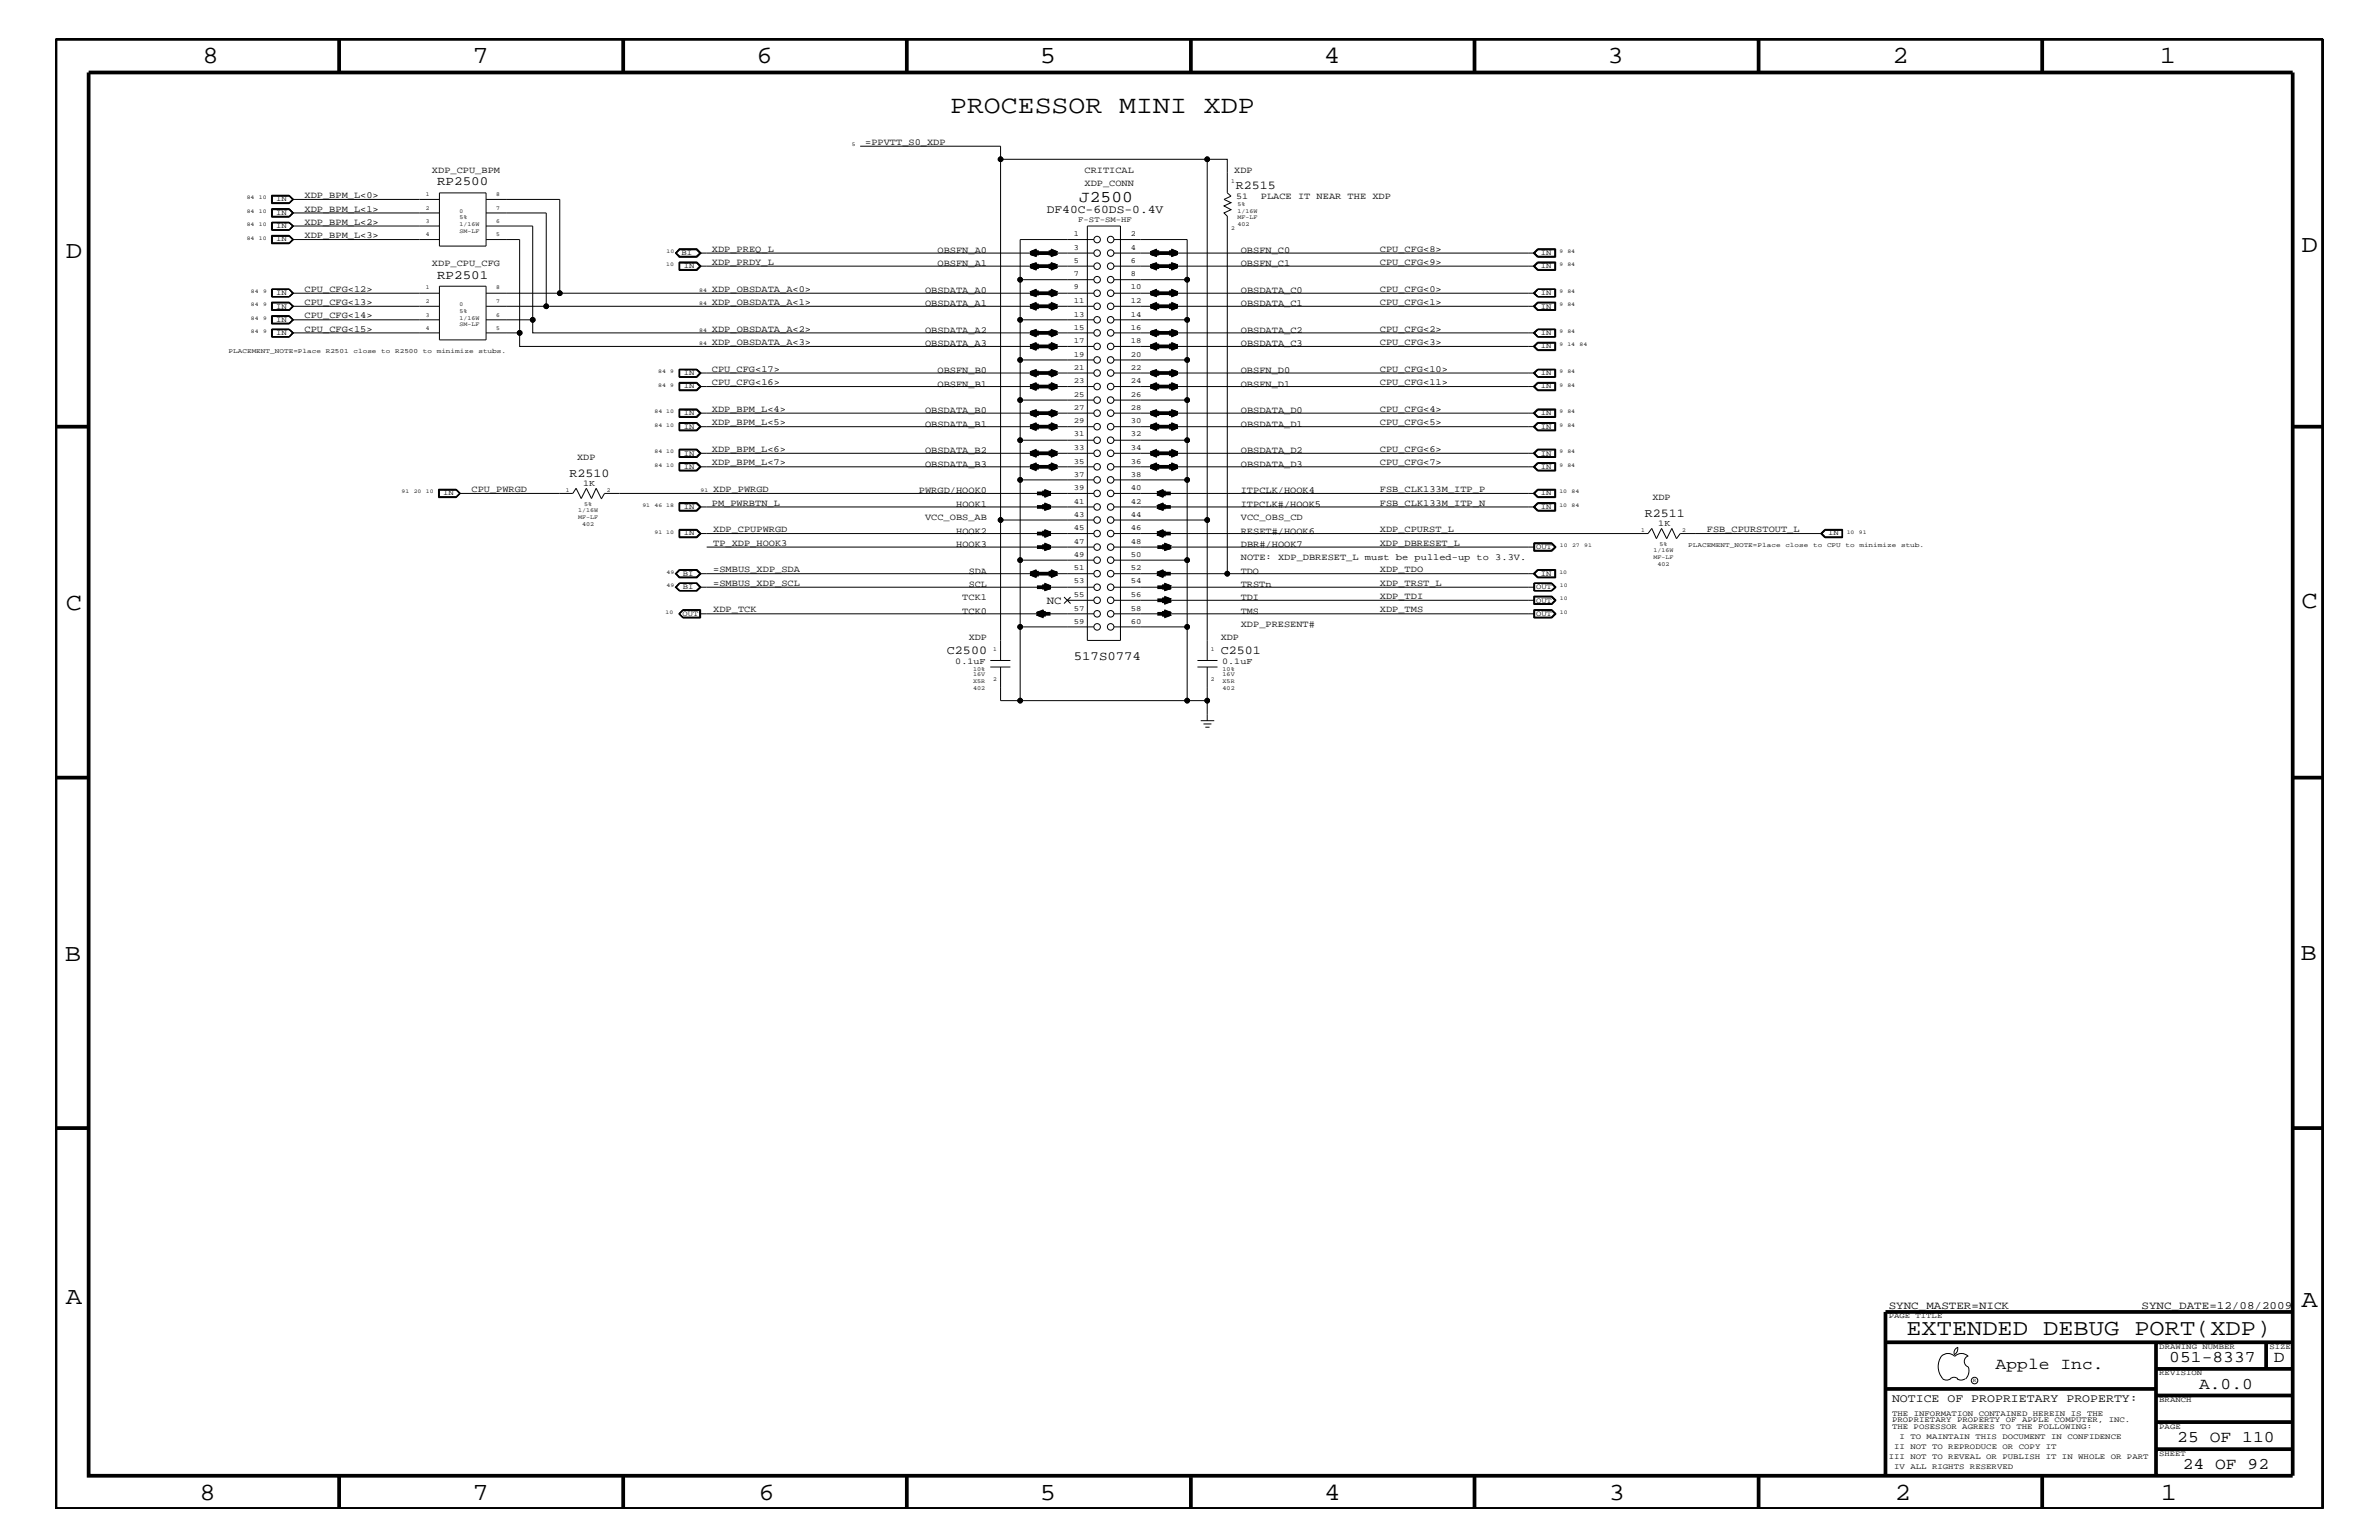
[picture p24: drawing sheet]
<svg xmlns="http://www.w3.org/2000/svg" width="432mm" height="279mm" viewBox="0 0 432 279" stroke-linecap="round" stroke-linejoin="round" font-family="sans-serif">
<defs><g id="words">
<text font-size="4.6" x="172.4" y="20.4">PROCESSOR MINI XDP</text>
<g font-size="4.5">
<text x="36.7" y="11.5">8</text>
<text x="85.8" y="11.5">7</text>
<text x="137.3" y="11.5">6</text>
<text x="188.7" y="11.5">5</text>
<text x="240.3" y="11.5">4</text>
<text x="291.8" y="11.5">3</text>
<text x="343.5" y="11.5">2</text>
<text x="392" y="11.5">1</text>
<text x="11.9" y="46.8">D</text>
<text x="417.7" y="45.7">D</text>
<text x="11.9" y="110.6">C</text>
<text x="417.7" y="110.3">C</text>
<text x="11.8" y="174.3">B</text>
<text x="417.6" y="174.2">B</text>
<text x="11.9" y="236.7">A</text>
<text x="417.7" y="237.1">A</text>
<text x="36.2" y="272.1">8</text>
<text x="85.8" y="272.1">7</text>
<text x="137.7" y="272.1">6</text>
<text x="188.7" y="272.1">5</text>
<text x="240.4" y="272.1">4</text>
<text x="292" y="272.1">3</text>
<text x="343.9" y="272.1">2</text>
<text x="392.2" y="272.1">1</text>
</g>
<text font-size="4.1" x="346" y="242.3">EXTENDED DEBUG PORT(XDP)</text>
<g font-size="3">
<text x="195.9" y="36.7">J2500</text>
<text x="362.2" y="248.4">Apple Inc.</text>
<text x="393.7" y="247.1">051-8337</text>
<text x="399.2" y="252">A.0.0</text>
<text x="412.7" y="247.1">D</text>
<text x="395.2" y="261.6">25 OF 110</text>
<text x="396.2" y="266.6">24 OF 92</text>
</g>
<g font-size="2.3">
<text x="79.3" y="33.6">RP2500</text>
<text x="79.3" y="50.7">RP2501</text>
<text x="194.9" y="119.8">517S0774</text>
</g>
<g font-size="2.2">
<text x="224.3" y="34.2">R2515</text>
<text x="103.4" y="86.5">R2510</text>
<text x="298.5" y="93.8">R2511</text>
<text x="171.9" y="118.6">C2500</text>
<text x="221.6" y="118.6">C2501</text>
</g>
<g font-size="2.1">
<text x="190" y="38.6">DF40C-60DS-0.4V</text>
<text x="343.4" y="254.4">NOTICE OF PROPRIETARY PROPERTY:</text>
</g>
<g font-size="2">
<text x="190" y="109.5">NC</text>
<text x="342.8" y="237.4">SYNC_MASTER=NICK</text>
<text x="388.7" y="237.4">SYNC_DATE=12/08/2009</text>
</g>
<g font-size="1.7">
<text x="157.1" y="26.3">=PPVTT_S0_XDP</text>
<text x="55.3" y="35.9">XDP_BPM_L&lt;0&gt;</text>
<text x="78.4" y="31.4">XDP_CPU_BPM</text>
<text x="196.9" y="31.4">CRITICAL</text>
<text x="196.9" y="33.7">XDP_CONN</text>
<text x="224" y="31.4">XDP</text>
<text x="55.3" y="38.4">XDP_BPM_L&lt;1&gt;</text>
<text x="55.3" y="40.8">XDP_BPM_L&lt;2&gt;</text>
<text x="228.9" y="36.2">PLACE IT NEAR THE XDP</text>
<text x="55.3" y="43.2">XDP_BPM_L&lt;3&gt;</text>
<text x="129.2" y="45.7">XDP_PREQ_L</text>
<text x="170.2" y="45.9">OBSFN_A0</text>
<text x="225.2" y="45.9">OBSFN_C0</text>
<text x="250.4" y="45.7">CPU_CFG&lt;8&gt;</text>
<text x="55.3" y="52.9">CPU_CFG&lt;12&gt;</text>
<text x="78.4" y="48.3">XDP_CPU_CFG</text>
<text x="129.2" y="52.9">XDP_OBSDATA_A&lt;0&gt;</text>
<text x="129.2" y="48">XDP_PRDY_L</text>
<text x="167.9" y="53.2">OBSDATA_A0</text>
<text x="170.2" y="48.3">OBSFN_A1</text>
<text x="225.2" y="48.3">OBSFN_C1</text>
<text x="225.2" y="53.2">OBSDATA_C0</text>
<text x="250.4" y="48">CPU_CFG&lt;9&gt;</text>
<text x="250.4" y="52.9">CPU_CFG&lt;0&gt;</text>
<text x="55.3" y="55.3">CPU_CFG&lt;13&gt;</text>
<text x="55.3" y="57.8">CPU_CFG&lt;14&gt;</text>
<text x="129.2" y="55.3">XDP_OBSDATA_A&lt;1&gt;</text>
<text x="167.9" y="55.6">OBSDATA_A1</text>
<text x="225.2" y="55.6">OBSDATA_C1</text>
<text x="250.4" y="55.3">CPU_CFG&lt;1&gt;</text>
<text x="55.3" y="60.2">CPU_CFG&lt;15&gt;</text>
<text x="129.2" y="60.2">XDP_OBSDATA_A&lt;2&gt;</text>
<text x="129.2" y="62.6">XDP_OBSDATA_A&lt;3&gt;</text>
<text x="167.9" y="60.4">OBSDATA_A2</text>
<text x="167.9" y="62.9">OBSDATA_A3</text>
<text x="225.2" y="60.4">OBSDATA_C2</text>
<text x="225.2" y="62.9">OBSDATA_C3</text>
<text x="250.4" y="62.6">CPU_CFG&lt;3&gt;</text>
<text x="250.4" y="60.2">CPU_CFG&lt;2&gt;</text>
<text x="129.2" y="67.5">CPU_CFG&lt;17&gt;</text>
<text x="129.2" y="69.9">CPU_CFG&lt;16&gt;</text>
<text x="170.2" y="70.1">OBSFN_B1</text>
<text x="170.2" y="67.7">OBSFN_B0</text>
<text x="225.2" y="67.7">OBSFN_D0</text>
<text x="225.2" y="70.1">OBSFN_D1</text>
<text x="250.4" y="67.5">CPU_CFG&lt;10&gt;</text>
<text x="250.4" y="69.9">CPU_CFG&lt;11&gt;</text>
<text x="129.2" y="74.7">XDP_BPM_L&lt;4&gt;</text>
<text x="129.2" y="77.2">XDP_BPM_L&lt;5&gt;</text>
<text x="167.9" y="77.4">OBSDATA_B1</text>
<text x="167.9" y="75">OBSDATA_B0</text>
<text x="225.2" y="75">OBSDATA_D0</text>
<text x="225.2" y="77.4">OBSDATA_D1</text>
<text x="250.4" y="74.7">CPU_CFG&lt;4&gt;</text>
<text x="250.4" y="77.2">CPU_CFG&lt;5&gt;</text>
<text x="104.8" y="83.5">XDP</text>
<text x="129.2" y="82">XDP_BPM_L&lt;6&gt;</text>
<text x="167.9" y="82.2">OBSDATA_B2</text>
<text x="225.2" y="82.2">OBSDATA_D2</text>
<text x="250.4" y="82">CPU_CFG&lt;6&gt;</text>
<text x="85.6" y="89.3">CPU_PWRGD</text>
<text x="129.2" y="84.4">XDP_BPM_L&lt;7&gt;</text>
<text x="129.5" y="89.3">XDP_PWRGD</text>
<text x="166.8" y="89.5">PWRGD/HOOK0</text>
<text x="167.9" y="84.7">OBSDATA_B3</text>
<text x="225.2" y="89.5">ITPCLK/HOOK4</text>
<text x="225.2" y="84.7">OBSDATA_D3</text>
<text x="250.4" y="84.4">CPU_CFG&lt;7&gt;</text>
<text x="250.4" y="89.3">FSB_CLK133M_ITP_P</text>
<text x="129.2" y="91.7">PM_PWRBTN_L</text>
<text x="167.9" y="94.3">VCC_OBS_AB</text>
<text x="173.6" y="92">HOOK1</text>
<text x="225.2" y="92">ITPCLK#/HOOK5</text>
<text x="225.2" y="94.3">VCC_OBS_CD</text>
<text x="250.4" y="91.7">FSB_CLK133M_ITP_N</text>
<text x="299.9" y="90.7">XDP</text>
<text x="129.5" y="99">TP_XDP_HOOK3</text>
<text x="129.5" y="96.5">XDP_CPUPWRGD</text>
<text x="173.6" y="96.8">HOOK2</text>
<text x="173.6" y="99.3">HOOK3</text>
<text x="225.2" y="96.8">RESET#/HOOK6</text>
<text x="225.2" y="101.6">NOTE: XDP_DBRESET_L must be pulled-up to 3.3V.</text>
<text x="225.2" y="99.3">DBR#/HOOK7</text>
<text x="250.4" y="96.5">XDP_CPURST_L</text>
<text x="250.4" y="99">XDP_DBRESET_L</text>
<text x="309.8" y="96.5">FSB_CPURSTOUT_L</text>
<text x="129.5" y="106.3">=SMBUS_XDP_SCL</text>
<text x="129.5" y="103.8">=SMBUS_XDP_SDA</text>
<text x="175.9" y="106.5">SCL</text>
<text x="175.9" y="104.1">SDA</text>
<text x="225.2" y="104.1">TDO</text>
<text x="225.2" y="106.5">TRSTn</text>
<text x="250.4" y="106.3">XDP_TRST_L</text>
<text x="250.4" y="103.8">XDP_TDO</text>
<text x="129.5" y="111.1">XDP_TCK</text>
<text x="174.7" y="108.9">TCK1</text>
<text x="174.7" y="111.4">TCK0</text>
<text x="225.2" y="111.4">TMS</text>
<text x="225.2" y="108.9">TDI</text>
<text x="225.2" y="113.7">XDP_PRESENT#</text>
<text x="250.4" y="111.1">XDP_TMS</text>
<text x="250.4" y="108.7">XDP_TDI</text>
<text x="175.9" y="116.2">XDP</text>
<text x="221.6" y="116.2">XDP</text>
</g>
<g font-size="1.6">
<text x="224.4" y="36.1">51</text>
<text x="105.8" y="88.2">1K</text>
<text x="301" y="95.4">1K</text>
<text x="173.4" y="120.4">0.1uF</text>
<text x="221.8" y="120.4">0.1uF</text>
</g>
<g font-size="1.4">
<text x="50.1" y="36.5">IN</text>
<text x="50.1" y="39">IN</text>
<text x="50.1" y="41.4">IN</text>
<text x="195.7" y="40.3">F-ST-SM-HF</text>
<text x="50.1" y="43.8">IN</text>
<text x="123.7" y="46.3">BI</text>
<text x="194.9" y="47.7">5</text>
<text x="194.9" y="45.3">3</text>
<text x="194.9" y="42.9">1</text>
<text x="205.2" y="47.7">6</text>
<text x="205.2" y="45.3">4</text>
<text x="205.2" y="42.9">2</text>
<text x="279.7" y="46.3">IN</text>
<text x="50.1" y="53.5">IN</text>
<text x="124.1" y="48.7">IN</text>
<text x="194.9" y="52.5">9</text>
<text x="194.9" y="50.2">7</text>
<text x="205.2" y="52.5">10</text>
<text x="205.2" y="50.2">8</text>
<text x="279.7" y="48.7">IN</text>
<text x="279.7" y="53.5">IN</text>
<text x="50.1" y="56">IN</text>
<text x="50.1" y="58.4">IN</text>
<text x="194.9" y="59.8">15</text>
<text x="194.9" y="57.4">13</text>
<text x="194.9" y="55">11</text>
<text x="205.2" y="59.8">16</text>
<text x="205.2" y="57.4">14</text>
<text x="205.2" y="55">12</text>
<text x="279.7" y="56">IN</text>
<text x="50.1" y="60.8">IN</text>
<text x="194.9" y="62.3">17</text>
<text x="194.9" y="64.7">19</text>
<text x="205.2" y="64.7">20</text>
<text x="205.2" y="62.3">18</text>
<text x="279.7" y="60.8">IN</text>
<text x="279.7" y="63.2">IN</text>
<text x="124.1" y="70.5">IN</text>
<text x="124.1" y="68.1">IN</text>
<text x="194.9" y="72">25</text>
<text x="194.9" y="69.5">23</text>
<text x="194.9" y="67.1">21</text>
<text x="205.2" y="72">26</text>
<text x="205.2" y="69.5">24</text>
<text x="205.2" y="67.1">22</text>
<text x="279.7" y="68.1">IN</text>
<text x="279.7" y="70.5">IN</text>
<text x="124.1" y="77.8">IN</text>
<text x="124.1" y="75.4">IN</text>
<text x="194.9" y="74.4">27</text>
<text x="194.9" y="76.8">29</text>
<text x="205.2" y="76.8">30</text>
<text x="205.2" y="74.4">28</text>
<text x="279.7" y="75.4">IN</text>
<text x="279.7" y="77.8">IN</text>
<text x="124.1" y="82.7">IN</text>
<text x="194.9" y="81.6">33</text>
<text x="194.9" y="79.2">31</text>
<text x="205.2" y="81.6">34</text>
<text x="205.2" y="79.2">32</text>
<text x="279.7" y="82.7">IN</text>
<text x="80.4" y="89.9">IN</text>
<text x="124.1" y="85">IN</text>
<text x="194.9" y="86.5">37</text>
<text x="194.9" y="84.1">35</text>
<text x="194.9" y="88.9">39</text>
<text x="205.2" y="88.9">40</text>
<text x="205.2" y="86.5">38</text>
<text x="205.2" y="84.1">36</text>
<text x="279.7" y="85">IN</text>
<text x="279.7" y="89.9">IN</text>
<text x="124.1" y="92.3">IN</text>
<text x="194.9" y="93.8">43</text>
<text x="194.9" y="91.4">41</text>
<text x="205.2" y="93.8">44</text>
<text x="205.2" y="91.4">42</text>
<text x="279.7" y="92.3">IN</text>
<text x="124.1" y="97.1">IN</text>
<text x="194.9" y="98.7">47</text>
<text x="194.9" y="96.2">45</text>
<text x="194.9" y="101">49</text>
<text x="205.2" y="101">50</text>
<text x="205.2" y="98.7">48</text>
<text x="205.2" y="96.2">46</text>
<text x="278.8" y="99.6">OUT</text>
<text x="331.8" y="97.1">IN</text>
<text x="124" y="104.4">BI</text>
<text x="124" y="106.9">BI</text>
<text x="194.9" y="105.9">53</text>
<text x="194.9" y="103.5">51</text>
<text x="205.2" y="105.9">54</text>
<text x="205.2" y="103.5">52</text>
<text x="278.8" y="106.9">OUT</text>
<text x="279.7" y="104.4">IN</text>
<text x="123.9" y="111.7">OUT</text>
<text x="194.9" y="110.8">57</text>
<text x="194.9" y="108.3">55</text>
<text x="194.9" y="113.1">59</text>
<text x="205.2" y="113.1">60</text>
<text x="205.2" y="110.8">58</text>
<text x="205.2" y="108.3">56</text>
<text x="278.8" y="109.3">OUT</text>
<text x="278.8" y="111.7">OUT</text>
<text x="342.8" y="239.2">PAGE TITLE</text>
<text x="391.9" y="244.7">DRAWING NUMBER</text>
<text x="411.9" y="244.7">SIZE</text>
<text x="391.9" y="249.5">REVISION</text>
<text x="343.4" y="256.8">THE INFORMATION CONTAINED HEREIN IS THE</text>
<text x="391.9" y="254.4">BRANCH</text>
<text x="343.4" y="259.3">THE POSESSOR AGREES TO THE FOLLOWING:</text>
<text x="343.4" y="258">PROPRIETARY PROPERTY OF APPLE COMPUTER, INC.</text>
<text x="343.8" y="262.9">II NOT TO REPRODUCE OR COPY IT</text>
<text x="344.8" y="261.1">I TO MAINTAIN THIS DOCUMENT IN CONFIDENCE</text>
<text x="391.9" y="259.3">PAGE</text>
<text x="342.8" y="264.7">III NOT TO REVEAL OR PUBLISH IT IN WHOLE OR PART</text>
<text x="343.8" y="266.6">IV ALL RIGHTS RESERVED</text>
<text x="391.9" y="264.1">SHEET</text>
</g>
<g font-size="1.2">
<text x="41.5" y="64">PLACEMENT_NOTE=Place</text>
<text x="59.1" y="64">R2501</text>
<text x="64.2" y="64">close</text>
<text x="69.2" y="64">to</text>
<text x="71.7" y="64">R2500</text>
<text x="76.8" y="64">to</text>
<text x="79.3" y="64">minimize</text>
<text x="86.8" y="64">stubs.</text>
<text x="306.4" y="99.3">PLACEMENT_NOTE=Place</text>
<text x="324" y="99.3">close</text>
<text x="329.1" y="99.3">to</text>
<text x="331.6" y="99.3">CPU</text>
<text x="335" y="99.3">to</text>
<text x="337.5" y="99.3">minimize</text>
<text x="345.1" y="99.3">stub.</text>
</g>
<g font-size="1.1">
<text x="77.3" y="35.6">1</text>
<text x="90.1" y="35.6">8</text>
<text x="223.4" y="33.1">1</text>
<text x="77.3" y="40.4">3</text>
<text x="77.3" y="38">2</text>
<text x="83.4" y="41">1/16W</text>
<text x="83.4" y="38.6">0</text>
<text x="83.4" y="39.8">5%</text>
<text x="90.1" y="40.4">6</text>
<text x="90.1" y="38">7</text>
<text x="223.4" y="41.7">2</text>
<text x="224.6" y="37.4">5%</text>
<text x="224.6" y="41">402</text>
<text x="224.6" y="38.6">1/16W</text>
<text x="224.6" y="39.8">MF-LF</text>
<text x="77.3" y="42.9">4</text>
<text x="83.4" y="42.3">SM-LF</text>
<text x="90.1" y="42.9">5</text>
<text x="77.3" y="52.5">1</text>
<text x="90.1" y="52.5">8</text>
<text x="77.3" y="59.8">4</text>
<text x="77.3" y="57.4">3</text>
<text x="77.3" y="55">2</text>
<text x="83.4" y="58">1/16W</text>
<text x="83.4" y="59.2">SM-LF</text>
<text x="83.4" y="55.6">0</text>
<text x="83.4" y="56.8">5%</text>
<text x="90.1" y="59.8">5</text>
<text x="90.1" y="57.4">6</text>
<text x="90.1" y="55">7</text>
<text x="102.7" y="89.2">1</text>
<text x="110.2" y="89.2">2</text>
<text x="104.9" y="92.9">1/16W</text>
<text x="104.9" y="94.2">MF-LF</text>
<text x="105.7" y="95.4">402</text>
<text x="106" y="91.7">5%</text>
<text x="297.9" y="96.5">1</text>
<text x="300.1" y="100.2">1/16W</text>
<text x="300.1" y="101.4">MF-LF</text>
<text x="301.2" y="99">5%</text>
<text x="305.3" y="96.5">2</text>
<text x="300.8" y="102.6">402</text>
<text x="180.3" y="118.1">1</text>
<text x="219.8" y="118.1">1</text>
<text x="176.6" y="125.2">402</text>
<text x="176.6" y="122.7">16V</text>
<text x="176.6" y="124">X5R</text>
<text x="176.6" y="121.7">10%</text>
<text x="180.3" y="123.5">2</text>
<text x="219.8" y="123.5">2</text>
<text x="221.9" y="121.7">10%</text>
<text x="221.9" y="122.7">16V</text>
<text x="221.9" y="125.2">402</text>
<text x="221.9" y="124">X5R</text>
</g>
<g font-size="1">
<text x="154.6" y="26.5">5</text>
<text x="44.8" y="36.2">84</text>
<text x="44.8" y="38.6">84</text>
<text x="44.8" y="41">84</text>
<text x="47" y="36.2">10</text>
<text x="47" y="38.6">10</text>
<text x="47" y="41">10</text>
<text x="44.8" y="43.5">84</text>
<text x="47" y="43.5">10</text>
<text x="121" y="45.9">10</text>
<text x="283" y="45.9">9</text>
<text x="284.5" y="45.9">84</text>
<text x="45.6" y="53.2">84</text>
<text x="47.8" y="53.2">9</text>
<text x="120.9" y="48.3">10</text>
<text x="126.9" y="52.9">84</text>
<text x="283" y="48.3">9</text>
<text x="283" y="53.2">9</text>
<text x="284.5" y="48.3">84</text>
<text x="284.5" y="53.2">84</text>
<text x="45.6" y="55.6">84</text>
<text x="45.6" y="58">84</text>
<text x="47.8" y="55.6">9</text>
<text x="47.8" y="58">9</text>
<text x="126.9" y="55.3">84</text>
<text x="283" y="55.6">9</text>
<text x="284.5" y="55.6">84</text>
<text x="45.6" y="60.4">84</text>
<text x="47.8" y="60.4">9</text>
<text x="126.9" y="60.2">84</text>
<text x="126.9" y="62.6">84</text>
<text x="283" y="60.4">9</text>
<text x="283" y="62.9">9</text>
<text x="284.5" y="60.4">84</text>
<text x="284.5" y="62.9">14</text>
<text x="286.7" y="62.9">84</text>
<text x="119.5" y="70.1">84</text>
<text x="119.5" y="67.7">84</text>
<text x="121.7" y="70.1">9</text>
<text x="121.7" y="67.7">9</text>
<text x="283" y="67.7">9</text>
<text x="283" y="70.1">9</text>
<text x="284.5" y="67.7">84</text>
<text x="284.5" y="70.1">84</text>
<text x="118.8" y="77.4">84 10</text>
<text x="118.8" y="75">84 10</text>
<text x="283" y="75">9</text>
<text x="283" y="77.4">9</text>
<text x="284.5" y="75">84</text>
<text x="284.5" y="77.4">84</text>
<text x="118.8" y="82.2">84 10</text>
<text x="283" y="82.2">9</text>
<text x="284.5" y="82.2">84</text>
<text x="72.9" y="89.5">91</text>
<text x="75.1" y="89.5">20</text>
<text x="77.3" y="89.5">10</text>
<text x="118.8" y="84.7">84 10</text>
<text x="127.2" y="89.3">91</text>
<text x="283" y="84.7">9</text>
<text x="283" y="89.5">10</text>
<text x="284.5" y="84.7">84</text>
<text x="285.2" y="89.5">84</text>
<text x="116.6" y="92">91</text>
<text x="118.8" y="92">46 18</text>
<text x="283" y="92">10</text>
<text x="285.2" y="92">84</text>
<text x="118.8" y="96.8">91 10</text>
<text x="283.1" y="99.3">10</text>
<text x="285.3" y="99.3">27</text>
<text x="287.5" y="99.3">91</text>
<text x="335.2" y="96.8">10</text>
<text x="337.4" y="96.8">91</text>
<text x="121" y="104.1">49</text>
<text x="121" y="106.5">49</text>
<text x="283" y="104.1">10</text>
<text x="283.1" y="106.5">10</text>
<text x="120.8" y="111.4">10</text>
<text x="283.1" y="108.9">10</text>
<text x="283.1" y="111.4">10</text>
<text x="358.1" y="250.7">R</text>
</g>
</g></defs>
<g fill="none" stroke="#000" stroke-width=".18">
<path d="M49.3 35.4h3.2l.8 .8-.8 .7h-3.2zM49.3 37.9h3.2l.8 .7-.8 .8h-3.2zM49.4 37.9v1.4h3.1M49.4 38h3.1l.7 .6-.7 .7M49.4 35.6h3.1l.6 .6-.6 .6h-3.1zM49.4 38h3.1l.6 .6-.6 .6h-3.1zM52.5 35.5l.7 .7-.7 .7M52.5 35.5h-3.1v1.4h3.1M52.5 35.5l.8 .7M53.1 36.2h26.7M53.1 38.6h26.7M53.3 36.2l-.8 .7"/>
<path d="M53.3 38.6l-.8 .7M79.8 35h8.4v9.6h-8.4zM88.2 36.2h13.4v17h96.9M88.2 38.6h10.9v17M156.1 26.5h25.5v2.4M181.6 28.9v65.4h16.9M181.6 28.9h37.5M49.3 52.4h3.2l.8 .8-.8 .7h-3.2zM49.3 54.8h3.2l.8 .8-.8 .7h-3.2zM49.3 59.7h3.2l.8 .7-.8 .8h-3.2zM49.3 40.3h3.2l.8 .7-.8 .8h-3.2zM49.3 42.7h3.2l.8 .8-.8 .7h-3.2z"/>
<path d="M49.3 57.3h3.2l.8 .7-.8 .8h-3.2zM49.4 53.8h3.1M49.4 52.5h3.1M49.4 59.8h3.1M49.4 40.3v1.5M49.4 52.4v1.5M49.4 59.7v1.5M49.4 41.7h3.1M49.4 40.4h3.1M49.4 55h3.1l.6 .6-.6 .6h-3.1zM49.4 40.4v1.3M49.4 42.9h3.1l.6 .6-.6 .6h-3.1z"/>
<path d="M49.4 52.5v1.3M49.4 57.4h3.1l.6 .6-.6 .6h-3.1zM49.4 59.8v1.3M52.5 54.9h-3.1v1.4M52.5 54.9l.7 .7-.7 .6h-3.1M52.5 42.8h-3.1v1.3h3.1M52.5 57.3h-3.1v1.4h3.1M52.5 42.8l.7 .7-.7 .6M52.5 42.8l.8 .7M52.5 40.4l.7 .6-.7 .7M52.5 40.4l.6 .6M52.5 52.5l.7 .7-.7 .6"/>
<path d="M52.5 52.5l.6 .7M52.5 54.9l.8 .7M52.5 59.8l.7 .6-.7 .7M52.5 59.8l.6 .6M52.5 57.3l.7 .7-.7 .7M52.5 57.3l.8 .7M53.1 53.2h26.7M53.1 55.6h26.7M53.1 43.5h26.7M53.1 41h26.7M53.1 58h26.7M53.1 41l-.6 .7"/>
<path d="M53.1 53.2l-.6 .6M53.3 43.5l-.8 .6M53.3 58l-.8 .7M79.8 51.9h8.4v9.8h-8.4zM88.2 43.5h6.1v16.9h-6.1M88.2 41h8.5v19.4h101.8M88.2 53.2h13.4M88.2 55.6h110.3M88.2 58h8.5M123.3 47.5h3.2l.8 .8-.8 .8h-3.2zM123.3 47.6h3.2l.7 .7-.7 .8M123.4 45.3h3l.6 .6-.6 .6h-3l-.6-.6z"/>
<path d="M123.4 45.2h3l.7 .7-.7 .6h-3l-.7-.6zM123.4 47.7h3l.7 .6-.7 .7h-3zM126.4 47.7l.6 .6M126.5 45.2h-3.1l-.8 .7M126.5 45.2l.7 .7-.7 .7h-3.1l-.8-.7M126.5 45.2h-3.2l-.7 .7M126.5 45.2l.8 .7-.8 .8h-3.2l-.7-.8M127 45.9h71.5M127 48.3l-.6 .6h-3M127 48.3h71.5M185.2 58v7.3h13.3M185.2 50.7h13.3"/>
<path d="M197.4 41h6v75.2h-6zM198.5 43.5h-13.3v14.5h13.3M202.2 45.9h76.4M202.2 48.3h76.4M202.2 53.2h76.4M202.2 55.6h76.4M202.2 43.5h13.3v21.8M202.2 58h13.3M202.2 50.7h13.3M278.3 45.9l.8-.7h3.3v1.5h-3.3zM278.3 48.3l.8-.8h3.3v1.6h-3.3zM278.3 53.2l.8-.8h3.3v1.5h-3.3z"/>
<path d="M278.3 55.6l.8-.8h3.3v1.5h-3.3zM279.1 46.5l-.5-.6 .5-.6h3.1v1.2M279.1 47.7l-.5 .6 .5 .6h3.1v-1.2M279.1 52.5l-.5 .7 .5 .6M279.1 55h3.1v1.2h-3.1l-.5-.6zM279.1 59.8l-.5 .6 .5 .7M279.1 46.5h3.2M279.1 45.2l-.7 .7 .7 .7h3.2v-1.4M279.1 49.1l-.7-.8 .7-.7h3.2v1.5M279.1 54.9h3.2v1.4M279.1 47.7l-.6 .6 .6 .7h3.2M279.1 47.7h3.2"/>
<path d="M279.1 53.8h3.2M279.1 52.4l-.7 .8 .7 .7M279.1 52.5l-.6 .7 .6 .6M279.1 52.5h3.2M279.1 54.9l-.7 .7 .7 .7M279.1 54.9l-.6 .7 .6 .6h3.2M279.1 59.7l-.7 .7 .7 .8M279.1 59.8l-.6 .6 .6 .7M279.1 59.8h3.2M282.2 52.5v1.3M282.2 59.8v1.3M282.3 52.4v1.5"/>
<path d="M282.3 59.7v1.5M282.3 45.2h-3.2l-.6 .7 .6 .6M49.4 61.1h3.1M53.1 60.4h26.7M53.1 60.4l-.6 .7M94.3 60.4v2.5h104.2M123.3 74.2h3.2l.8 .8-.8 .7h-3.2zM123.3 74.3h3.2l.7 .7-.7 .7M123.3 76.7h3.2l.8 .7-.8 .8h-3.2zM123.3 76.7h3.2l.7 .7-.7 .7h-3.2M123.3 69.4h3.2l.8 .7-.8 .8h-3.2zM123.3 69.5h3.2l.7 .6-.7 .7h-3.2"/>
<path d="M123.4 74.4h3l.7 .6-.7 .6h-3zM123.4 76.8h3l.6 .6M123.4 69.5v1.3M123.4 76.7v1.4M123.4 69.5h3l.6 .6M126.4 67.1h-3v1.3h3M126.4 69.5l.7 .6-.7 .7M126.4 67.1l.7 .6-.7 .7M126.4 67.1l.6 .6M126.4 76.7l.7 .7-.7 .7M126.4 74.4l.6 .6M126.5 67h-3.2v1.4h3.2"/>
<path d="M126.5 67l.8 .7-.8 .7M126.5 67l.7 .7-.7 .7M127 75l-.6 .6h-3M127 75h71.5M127 77.4l-.6 .6h-3M127 77.4h71.5M127 70.1l-.6 .6h-3M127 70.1h71.5M127 67.7l-.6 .7M127 67.7h71.5M185.2 65.3v7.3h13.3M185.2 72.6v7.3h13.3"/>
<path d="M185.2 79.9v7.2h13.3M202.2 75h76.4M202.2 77.4h76.4M202.2 70.1h76.4M202.2 67.7h76.4M202.2 60.4h76.4M202.2 62.9h76.4M202.2 79.9h13.3M202.2 65.3h13.3M215.5 65.3v7.3h-13.3M215.5 72.6v41.1M278.3 60.4l.8-.7h3.3v1.5h-3.3z"/>
<path d="M278.3 62.9l.8-.8h3.3v1.5h-3.3zM278.3 67.7l.8-.7h3.3v1.4h-3.3zM278.3 70.1l.8-.7h3.3v1.5h-3.3zM278.3 75l.8-.8h3.3v1.5h-3.3zM278.3 77.4l.8-.7h3.3v1.5h-3.3zM278.6 77.4l.5-.6h3.1v1.2h-3.1zM279.1 74.4l-.5 .6 .5 .6h3.1v-1.2M279.1 62.3h3.1v1.1h-3.1l-.5-.5zM279.1 67.1l-.5 .6 .5 .7M279.1 69.5h3.1v1.2h-3.1l-.5-.6zM279.1 62.2h3.2v1.3h-3.2M279.1 69.5h3.2v1.3h-3.2"/>
<path d="M279.1 75.7l-.7-.7 .7-.7h3.2v1.4M279.1 76.7h3.2v1.4h-3.2M279.1 74.4l-.6 .6 .6 .6h3.2M279.1 74.4h3.2M279.1 76.7l-.7 .7 .7 .7M279.1 76.7l-.6 .7 .6 .7M279.1 68.4h3.2M279.1 67.1h3.2M279.1 61.1h3.2M279.1 62.2l-.7 .7 .7 .6M279.1 62.2l-.6 .7 .6 .6M279.1 67l-.7 .7 .7 .7"/>
<path d="M279.1 67.1l-.6 .6 .6 .7M279.1 69.5l-.7 .6 .7 .7M279.1 69.5l-.6 .6 .6 .7M282.2 67.1v1.3M282.3 67v1.4M79.6 88.8h3.2l.8 .7-.8 .8h-3.2zM79.7 88.8h3.1l.7 .7-.7 .7h-3.1zM79.8 88.9h3l.6 .6-.6 .6h-3zM83.4 89.5h20.6l.6-.9 .9 1.9 .9-1.9 1 1.9 .8-1.9 .9 1.9M123.3 96h3.2l.8 .8-.8 .8h-3.2zM123.3 96.1h3.2l.7 .7-.7 .7h-3.2M123.3 83.9h3.2l.8 .8-.8 .8h-3.2z"/>
<path d="M123.3 84h3.2l.7 .7-.7 .7h-3.2M123.3 81.5h3.2l.8 .7-.8 .8h-3.2zM123.3 81.6h3.2l.7 .6-.7 .8M123.3 91.2h3.2l.8 .8-.8 .7h-3.2zM123.4 96.2h3l.6 .6M123.4 84.1h3l.6 .6M123.4 81.6v1.3h3l.7-.7-.7-.6M123.4 81.6h3l.6 .6M123.4 92.7v-1.4h3l.7 .7-.7 .7M123.4 91.4h3l.6 .6M123.4 84v1.4M123.4 96.1v1.4"/>
<path d="M126.4 84l.7 .7-.7 .7M126.4 96.1l.7 .7-.7 .7M126.5 91.2l.7 .8-.7 .7h-3.2M127 96.8l-.6 .6h-3M127 96.8h71.5M127 84.7l-.6 .6h-3M127 84.7h71.5M127 82.2l-.6 .6h-3M127 82.2h71.5M127 92l-.6 .6h-3M127 92h71.5M128.3 99.3h70.2"/>
<path d="M181.6 94.3v25.5M185.2 87.1v26.6h13.3M198.5 89.5h-88.8l-.6 1M202.2 94.3h16.9v25.5M202.2 96.8h96.9l.7-.9 .9 1.8 .9-1.8 .9 1.8 .9-1.8 .9 1.8 .7-.9h25.7M202.2 84.7h76.4M202.2 82.2h76.4M202.2 89.5h76.4M202.2 92h76.4M202.2 99.3h76.4M202.2 87.1h13.3M219.1 94.3v-65.4h3.7v6.1l.6 .6-1.2 .6 1.2 .6-1.2 .6 1.2 .6-1.2 .6 .6 .6v64.9"/>
<path d="M278.3 82.2l.8-.7h3.3v1.5h-3.3zM278.3 84.7l.8-.8h3.3v1.6h-3.3zM278.3 89.5l.8-.7h3.3v1.5h-3.3zM278.3 92l.8-.8h3.3v1.5h-3.3zM278.4 98.5h3.3l.7 .8-.7 .7h-3.3zM278.5 99.9h3.1M278.5 98.5v1.4h3.1l.8-.6-.8-.8M278.5 98.6h3.1l.7 .7-.7 .6M278.6 84.7l.5-.6h3.1v1.2h-3.1zM278.6 99.9v-1.2h3l.6 .6-.6 .6M279.1 81.6h3.1v1.2h-3.1l-.5-.6zM279.1 88.9h3.1v1.2h-3.1l-.5-.6z"/>
<path d="M279.1 91.4h3.1v1.2h-3.1l-.5-.6zM279.1 81.6h3.2v1.4M279.1 84h3.2v1.4h-3.2M279.1 88.8h3.2v1.4h-3.2M279.1 84l-.7 .7 .7 .7M279.1 84l-.6 .7 .6 .7M279.1 81.6l-.7 .6 .7 .8M279.1 81.6l-.6 .6 .6 .7h3.2M279.1 88.8l-.7 .7 .7 .7M279.1 88.8l-.6 .7 .6 .7M279.1 91.2l-.7 .8 .7 .7M282.3 91.2v1.5h-3.2"/>
<path d="M282.3 91.3h-3.2l-.6 .7 .6 .7M331.2 96h3.2v1.6h-3.2l-.7-.8zM331.3 96.1l-.7 .7 .7 .7M334.3 96.2h-3l-.6 .6 .6 .6h3M334.3 96.1v1.4M334.4 96.1h-3.2l-.7 .7 .7 .7h3.2M122.6 106.5l.8-.7h3.1l.7 .7-.7 .7h-3.1zM123.2 111.4l.8-.8h3.2v1.5h-3.2zM123.3 103.3h3.2l.8 .8-.8 .7h-3.2l-.7-.7zM123.3 105.8h3.2l.8 .7-.8 .7h-3.2l-.7-.7zM123.3 111.4l.7-.7h3.1v1.3h-3.1zM123.4 103.4h3l.7 .7-.7 .7h-3"/>
<path d="M123.4 103.4h3.1l.7 .7-.7 .7h-3.1M123.4 103.4l-.8 .7 .8 .7M123.4 103.4l-.7 .7 .7 .7M123.4 105.9h3l.6 .6h71.5M123.4 105.9h3l.7 .6-.7 .6h-3M123.4 105.9l-.7 .6 .7 .6M123.4 105.9l-.6 .6 .6 .6M123.4 111.4l.6-.6h3v1.2h-3zM127 104.1l-.6 .6h-3l-.6-.6 .6-.6h3l.6 .6h71.5M127 106.5l-.6 .6h-3M127 111.4h71.5M179.7 119.8h3.7"/>
<path d="M185.2 113.7v13.4h-3.6v-6.1M185.2 101.6h13.3M193.1 108.3l1.2 1.2M193.7 108.9h4.8M194.3 108.3l-1.2 1.2M202.2 104.1h76.4M202.2 106.5h76.4M202.2 108.9h76.4M202.2 111.4h76.4M202.2 113.7h13.3M202.2 101.6h13.3M215.5 113.7v13.4h3.6v3.7"/>
<path d="M217.3 119.8h3.7M278.3 104.1l.8-.8h3.3v1.5h-3.3zM278.4 105.8h3.3l.7 .7-.7 .7h-3.3zM278.4 108.1h3.3l.7 .8-.7 .8h-3.3zM278.4 110.6h3.3l.7 .8-.7 .7h-3.3zM278.5 105.8v1.4M278.5 107.1h3.1M278.5 105.9h3.1M278.6 104.1l.5-.6h3.1v1.2h-3.1zM278.6 105.9v1.2M278.6 108.3h3l.6 .6-.6 .6h-3zM278.6 110.8h3l.6 .6-.6 .6h-3z"/>
<path d="M279.1 103.4h3.2v1.4h-3.2M279.1 103.4l-.7 .7 .7 .7M279.1 103.4l-.6 .7 .6 .7M281.6 108.2h-3.1v1.5M281.6 110.7h-3.1v1.3h3.1M281.6 105.8l.8 .7-.8 .7M281.6 105.9l.7 .6-.7 .6M281.6 105.9l.6 .6-.6 .6M281.6 108.2l.7 .7-.7 .7h-3.1M281.6 108.2l.8 .7-.8 .8M281.6 110.7l.8 .7-.8 .6M281.6 110.7l.7 .7-.7 .6"/>
<path d="M179.7 121h3.7M185.2 127.1h30.3M217.3 121h3.7M217.9 130.8h2.5M218.4 131.3h1.5M218.8 131.9h.7M219.1 121v6.1M352.3 246.1a1.69 1.69 0 0 1 2.5 0 1.72 1.72 0 0 1 2.4 0M352.4 246a3.2 3.2 0 0 0 .4 4.3l.8 .1 .4-.2M354 250.2l.7-.3 .7 .3M355.2 250.2l.7 .2 .7-.2M355.3 244.4v.3a1.18 1.18 0 0 1-.6 1.1"/>
<path d="M355.4 244.4a.99 .99 0 0 0-.6 1.4M357.2 246a1.04 1.04 0 0 0-.7 1 1.04 1.04 0 0 0 .7 1M357.3 248l.1 .7a2.11 2.11 0 0 1-.6 1.5"/>
<circle cx="181.6" cy="28.9" r=".42"/>
<circle cx="219.1" cy="28.9" r=".42"/>
<circle cx="96.7" cy="58" r=".42"/>
<circle cx="99.1" cy="55.6" r=".42"/>
<circle cx="101.6" cy="53.2" r=".42"/>
<circle cx="185.2" cy="58" r=".42"/>
<circle cx="185.2" cy="50.7" r=".42"/>
<circle cx="199.1" cy="55.6" r=".59"/>
<circle cx="199.1" cy="45.9" r=".59"/>
<circle cx="199.1" cy="50.7" r=".59"/>
<circle cx="199.1" cy="58" r=".59"/>
<circle cx="199.1" cy="48.3" r=".59"/>
<circle cx="199.1" cy="53.2" r=".59"/>
<circle cx="199.1" cy="43.5" r=".59"/>
<circle cx="201.6" cy="55.6" r=".59"/>
<circle cx="201.6" cy="45.9" r=".59"/>
<circle cx="201.6" cy="58" r=".59"/>
<circle cx="201.6" cy="48.3" r=".59"/>
<circle cx="201.6" cy="50.7" r=".59"/>
<circle cx="201.6" cy="43.5" r=".59"/>
<circle cx="201.6" cy="53.2" r=".59"/>
<circle cx="215.5" cy="58" r=".42"/>
<circle cx="215.5" cy="50.7" r=".42"/>
<circle cx="94.3" cy="60.4" r=".42"/>
<circle cx="185.2" cy="65.3" r=".42"/>
<circle cx="185.2" cy="72.6" r=".42"/>
<circle cx="185.2" cy="79.9" r=".42"/>
<circle cx="199.1" cy="72.6" r=".59"/>
<circle cx="199.1" cy="62.9" r=".59"/>
<circle cx="199.1" cy="65.3" r=".59"/>
<circle cx="199.1" cy="67.7" r=".59"/>
<circle cx="199.1" cy="77.4" r=".59"/>
<circle cx="199.1" cy="75" r=".59"/>
<circle cx="199.1" cy="79.9" r=".59"/>
<circle cx="199.1" cy="70.1" r=".59"/>
<circle cx="199.1" cy="60.4" r=".59"/>
<circle cx="201.6" cy="72.6" r=".59"/>
<circle cx="201.6" cy="62.9" r=".59"/>
<circle cx="201.6" cy="65.3" r=".59"/>
<circle cx="201.6" cy="67.7" r=".59"/>
<circle cx="201.6" cy="75" r=".59"/>
<circle cx="201.6" cy="77.4" r=".59"/>
<circle cx="201.6" cy="60.4" r=".59"/>
<circle cx="201.6" cy="79.9" r=".59"/>
<circle cx="201.6" cy="70.1" r=".59"/>
<circle cx="215.5" cy="65.3" r=".42"/>
<circle cx="215.5" cy="72.6" r=".42"/>
<circle cx="215.5" cy="79.9" r=".42"/>
<circle cx="181.6" cy="94.3" r=".42"/>
<circle cx="185.2" cy="87.1" r=".42"/>
<circle cx="199.1" cy="82.2" r=".59"/>
<circle cx="199.1" cy="92" r=".59"/>
<circle cx="199.1" cy="89.5" r=".59"/>
<circle cx="199.1" cy="99.3" r=".59"/>
<circle cx="199.1" cy="94.3" r=".59"/>
<circle cx="199.1" cy="84.7" r=".59"/>
<circle cx="199.1" cy="96.8" r=".59"/>
<circle cx="199.1" cy="87.1" r=".59"/>
<circle cx="201.6" cy="92" r=".59"/>
<circle cx="201.6" cy="89.5" r=".59"/>
<circle cx="201.6" cy="82.2" r=".59"/>
<circle cx="201.6" cy="99.3" r=".59"/>
<circle cx="201.6" cy="94.3" r=".59"/>
<circle cx="201.6" cy="84.7" r=".59"/>
<circle cx="201.6" cy="87.1" r=".59"/>
<circle cx="201.6" cy="96.8" r=".59"/>
<circle cx="215.5" cy="87.1" r=".42"/>
<circle cx="219.1" cy="94.3" r=".42"/>
<circle cx="185.2" cy="101.6" r=".42"/>
<circle cx="185.2" cy="113.7" r=".42"/>
<circle cx="199.1" cy="108.9" r=".59"/>
<circle cx="199.1" cy="104.1" r=".59"/>
<circle cx="199.1" cy="111.4" r=".59"/>
<circle cx="199.1" cy="101.6" r=".59"/>
<circle cx="199.1" cy="113.7" r=".59"/>
<circle cx="199.1" cy="106.5" r=".59"/>
<circle cx="201.6" cy="108.9" r=".59"/>
<circle cx="201.6" cy="101.6" r=".59"/>
<circle cx="201.6" cy="104.1" r=".59"/>
<circle cx="201.6" cy="111.4" r=".59"/>
<circle cx="201.6" cy="113.7" r=".59"/>
<circle cx="201.6" cy="106.5" r=".59"/>
<circle cx="215.5" cy="101.6" r=".42"/>
<circle cx="215.5" cy="113.7" r=".42"/>
<circle cx="222.8" cy="104.1" r=".42"/>
<circle cx="185.2" cy="127.1" r=".42"/>
<circle cx="215.5" cy="127.1" r=".42"/>
<circle cx="219.1" cy="127.1" r=".42"/>
<circle cx="358.4" cy="250.5" r=".59"/>
</g>
<g fill="none" stroke="#000" stroke-width=".68" stroke-linecap="butt">
<path d="M10.1 7.1h411.5v266.7h-411.5zM16.1 13.2h400v254.5h-400zM61.6 7.1v6.1M113.1 7.1v6.1M164.6 7.1v6.1M216.2 7.1v6.1M267.6 7.1v6.1M319.2 7.1v6.1M370.7 7.1v6.1M187 45.9l1.2-.5v.9zM187 48.3l1.2-.4v.9zM187 53.2l1.2-.5v.9z"/>
<path d="M187 55.6l1.2-.5v1zM187 55.6l1.2 .1M187 55.6h4.9M187 55.6l1.2 .2M187 55.6l1.2 .4M187 45.9h4.9M187 48.3h4.9M187 53.2h4.9M187 53.2l1.2 .1M187 53.2l1.2 .2M187 53.2l1.2 .3M187 48.3l1.2 .2"/>
<path d="M187 48.3l1.2 .4M187 45.9l1.2 .1M187 45.9l1.2 .3M187 45.9l1.2 .4M188.2 55.5l-1.2 .1M188.2 55.3l-1.2 .3M188.2 55.2l-1.2 .4M188.2 53l-1.2 .2M188.2 52.9l-1.2 .3M188.2 52.8l-1.2 .4M188.2 48.2l-1.2 .1M188.2 48l-1.2 .3"/>
<path d="M188.2 47.9l-1.2 .4M188.2 45.7l-1.2 .2M188.2 45.5l-1.2 .4M190.7 45.4l1.2 .5-1.2 .4zM190.7 47.9l1.2 .4-1.2 .5zM190.7 52.7l1.2 .5-1.2 .4zM190.7 55.1l1.2 .5-1.2 .5zM190.7 60l1.2 .4-1.2 .5zM190.7 55.5l1.2 .1M190.7 55.2l1.2 .4M190.7 55.3l1.2 .3M190.7 53l1.2 .2"/>
<path d="M190.7 52.8l1.2 .4M190.7 52.9l1.2 .3M190.7 48.2l1.2 .1M190.7 47.9l1.2 .4M190.7 48l1.2 .3M190.7 45.7l1.2 .2M190.7 45.5l1.2 .4M191.9 55.6l-1.2 .1M191.9 55.6l-1.2 .2M191.9 55.6l-1.2 .4M191.9 53.2l-1.2 .1M191.9 53.2l-1.2 .2"/>
<path d="M191.9 53.2l-1.2 .3M191.9 48.3l-1.2 .2M191.9 48.3l-1.2 .4M191.9 45.9l-1.2 .1M191.9 45.9l-1.2 .3M191.9 45.9l-1.2 .4M208.9 45.9l1.2-.5v.9zM208.9 48.3l1.2-.4v.9zM208.9 53.2l1.2-.5v.9zM208.9 55.6l1.2-.5v1zM208.9 55.6h4.8M208.9 45.9l1.2 .1"/>
<path d="M208.9 45.9h4.8M208.9 45.9l1.2 .3M208.9 45.9l1.2 .4M208.9 48.3l1.2 .2M208.9 48.3h4.8M208.9 48.3l1.2 .4M208.9 53.2l1.2 .1M208.9 53.2h4.8M208.9 53.2l1.2 .2M208.9 53.2l1.2 .3M208.9 55.6l1.2 .1M208.9 55.6l1.2 .2"/>
<path d="M208.9 55.6l1.2 .4M210.1 45.7l-1.2 .2M210.1 45.5l-1.2 .4M210.1 48.2l-1.2 .1M210.1 48l-1.2 .3M210.1 47.9l-1.2 .4M210.1 53l-1.2 .2M210.1 52.9l-1.2 .3M210.1 52.8l-1.2 .4M210.1 55.5l-1.2 .1M210.1 55.3l-1.2 .3M210.1 55.2l-1.2 .4"/>
<path d="M212.5 45.4l1.2 .5-1.2 .4zM212.5 47.9l1.2 .4-1.2 .5zM212.5 52.7l1.2 .5-1.2 .4zM212.5 55.1l1.2 .5-1.2 .5zM212.5 60l1.2 .4-1.2 .5zM212.5 45.7l1.2 .2M212.5 45.5l1.2 .4M212.5 48.2l1.2 .1M212.5 47.9l1.2 .4M212.5 48l1.2 .3M212.5 53l1.2 .2M212.5 52.8l1.2 .4"/>
<path d="M212.5 52.9l1.2 .3M212.5 55.5l1.2 .1M212.5 55.2l1.2 .4M212.5 55.3l1.2 .3M213.7 45.9l-1.2 .1M213.7 45.9l-1.2 .3M213.7 45.9l-1.2 .4M213.7 48.3l-1.2 .2M213.7 48.3l-1.2 .4M213.7 53.2l-1.2 .1M213.7 53.2l-1.2 .2M213.7 53.2l-1.2 .3"/>
<path d="M213.7 55.6l-1.2 .1M213.7 55.6l-1.2 .2M213.7 55.6l-1.2 .4M10.1 77.4h6M187 77.4h4.9M187 60.4l1.2-.4v.9zM187 62.9l1.2-.6v1.1zM187 67.7l1.2-.4v.9zM187 70.1l1.2-.5v1zM187 75l1.2-.5v1zM187 77.4l1.2-.5v1zM187 75h4.9"/>
<path d="M187 70.1h4.9M187 70.1l1.2 .1M187 70.1l1.2 .3M187 70.1l1.2 .4M187 67.7l1.2 .1M187 67.7h4.9M187 67.7l1.2 .2M187 67.7l1.2 .4M187 62.9h4.9M187 60.4l1.2 .2M187 60.4h4.9M187 60.4l1.2 .4"/>
<path d="M187 62.9l1.2 .1M187 62.9l1.2 .2M187 62.9l1.2 .3M187 77.4l1.2 .1M187 77.4l1.2 .3M187 77.4l1.2 .4M187 75l1.2 .1M187 75l1.2 .2M187 75l1.2 .4M188.2 70l-1.2 .1M188.2 69.9l-1.2 .2M188.2 69.8l-1.2 .3"/>
<path d="M188.2 67.6l-1.2 .1M188.2 67.5l-1.2 .2M188.2 67.3l-1.2 .4M188.2 60.3l-1.2 .1M188.2 60.2l-1.2 .2M188.2 60.1l-1.2 .3M188.2 62.8l-1.2 .1M188.2 62.6l-1.2 .3M188.2 62.5l-1.2 .4M188.2 77.3l-1.2 .1M188.2 77.2l-1.2 .2M188.2 77.1l-1.2 .3"/>
<path d="M188.2 74.9l-1.2 .1M188.2 74.7l-1.2 .3M188.2 74.6l-1.2 .4M190.7 62.3l1.2 .6-1.2 .5zM190.7 67.3l1.2 .4-1.2 .5zM190.7 69.6l1.2 .5-1.2 .5zM190.7 74.5l1.2 .5-1.2 .5zM190.7 76.9l1.2 .5-1.2 .5zM190.7 70l1.2 .1M190.7 69.8l1.2 .3M190.7 69.9l1.2 .2M190.7 67.6l1.2 .1"/>
<path d="M190.7 67.3l1.2 .4M190.7 67.5l1.2 .2M190.7 60.3l1.2 .1M190.7 60.1l1.2 .3M190.7 60.2l1.2 .2M190.7 62.8l1.2 .1M190.7 62.5l1.2 .4M190.7 62.6l1.2 .3M190.7 77.3l1.2 .1M190.7 77.1l1.2 .3M190.7 77.2l1.2 .2M190.7 74.9l1.2 .1"/>
<path d="M190.7 74.6l1.2 .4M190.7 74.7l1.2 .3M191.9 70.1l-1.2 .1M191.9 70.1l-1.2 .3M191.9 70.1l-1.2 .4M191.9 67.7l-1.2 .1M191.9 67.7l-1.2 .2M191.9 67.7l-1.2 .4M191.9 60.4l-1.2 .2M191.9 60.4l-1.2 .4M191.9 62.9l-1.2 .1M191.9 62.9l-1.2 .2"/>
<path d="M191.9 62.9l-1.2 .3M191.9 77.4l-1.2 .1M191.9 77.4l-1.2 .3M191.9 77.4l-1.2 .4M191.9 75l-1.2 .1M191.9 75l-1.2 .2M191.9 75l-1.2 .4M208.9 77.4h4.8M208.9 75l1.2 .1M208.9 60.4l1.2-.4v.9zM208.9 62.9l1.2-.6v1.1zM208.9 67.7l1.2-.4v.9z"/>
<path d="M208.9 70.1l1.2-.5v1zM208.9 75l1.2-.5v1zM208.9 77.4l1.2-.5v1zM208.9 75h4.8M208.9 75l1.2 .2M208.9 75l1.2 .4M208.9 77.4l1.2 .1M208.9 77.4l1.2 .3M208.9 77.4l1.2 .4M208.9 70.1l1.2 .1M208.9 70.1h4.8M208.9 70.1l1.2 .3"/>
<path d="M208.9 70.1l1.2 .4M208.9 67.7h4.8M208.9 67.7l1.2 .1M208.9 67.7l1.2 .2M208.9 67.7l1.2 .4M208.9 62.9l1.2 .1M208.9 62.9h4.8M208.9 62.9l1.2 .2M208.9 62.9l1.2 .3M208.9 60.4h4.8M208.9 60.4l1.2 .2M208.9 60.4l1.2 .4"/>
<path d="M210.1 74.9l-1.2 .1M210.1 74.7l-1.2 .3M210.1 74.6l-1.2 .4M210.1 77.3l-1.2 .1M210.1 77.2l-1.2 .2M210.1 77.1l-1.2 .3M210.1 70l-1.2 .1M210.1 69.9l-1.2 .2M210.1 69.8l-1.2 .3M210.1 67.6l-1.2 .1M210.1 67.5l-1.2 .2M210.1 67.3l-1.2 .4"/>
<path d="M210.1 62.8l-1.2 .1M210.1 62.6l-1.2 .3M210.1 62.5l-1.2 .4M210.1 60.3l-1.2 .1M210.1 60.2l-1.2 .2M210.1 60.1l-1.2 .3M212.5 74.9l1.2 .1M212.5 62.3l1.2 .6-1.2 .5zM212.5 67.3l1.2 .4-1.2 .5zM212.5 69.6l1.2 .5-1.2 .5zM212.5 74.5l1.2 .5-1.2 .5zM212.5 76.9l1.2 .5-1.2 .5z"/>
<path d="M212.5 74.6l1.2 .4M212.5 74.7l1.2 .3M212.5 77.3l1.2 .1M212.5 77.1l1.2 .3M212.5 77.2l1.2 .2M212.5 70l1.2 .1M212.5 69.8l1.2 .3M212.5 69.9l1.2 .2M212.5 67.6l1.2 .1M212.5 67.3l1.2 .4M212.5 67.5l1.2 .2M212.5 62.8l1.2 .1"/>
<path d="M212.5 62.5l1.2 .4M212.5 62.6l1.2 .3M212.5 60.3l1.2 .1M212.5 60.1l1.2 .3M212.5 60.2l1.2 .2M213.7 75l-1.2 .1M213.7 75l-1.2 .2M213.7 75l-1.2 .4M213.7 77.4l-1.2 .1M213.7 77.4l-1.2 .3M213.7 77.4l-1.2 .4M213.7 70.1l-1.2 .1"/>
<path d="M213.7 70.1l-1.2 .3M213.7 70.1l-1.2 .4M213.7 67.7l-1.2 .1M213.7 67.7l-1.2 .2M213.7 67.7l-1.2 .4M213.7 62.9l-1.2 .1M213.7 62.9l-1.2 .2M213.7 62.9l-1.2 .3M213.7 60.4l-1.2 .2M213.7 60.4l-1.2 .4M416.1 77.4h5.5M187 82.2l1.2 .2"/>
<path d="M187 82.2l1.2-.5v1zM187 84.7l1.2-.5v1zM187 82.2h4.9M187 82.2l1.2 .3M187 82.2l1.2 .5M187 84.7l1.2 .1M187 84.7h4.9M187 84.7l1.2 .2M187 84.7l1.2 .3M188.2 89.5h2.5M188.2 82.2h-1.2M188.2 82l-1.2 .2"/>
<path d="M188.2 81.9l-1.2 .3M188.2 92h2.5M188.2 99.3h2.5M188.2 96.8h2.5M188.2 84.5l-1.2 .2M188.2 84.4l-1.2 .3M189.5 89l1.2 .5-1.2 .5zM189.5 91.5l1.2 .5-1.2 .4zM189.5 96.3l1.2 .5-1.2 .5zM189.5 98.7l1.2 .6-1.2 .4zM189.5 89.2l1.2 .3M189.5 89.4l1.2 .1"/>
<path d="M189.5 89.3l1.2 .2M189.5 91.6l1.2 .4M189.5 91.8l1.2 .2M189.5 91.7l1.2 .3M189.5 98.8l1.2 .5M189.5 99.1l1.2 .2M189.5 99l1.2 .3M189.5 96.5l1.2 .3M189.5 96.7l1.2 .1M190.7 89.5l-1.2 .2M190.7 89.5l-1.2 .4M190.7 89.5l-1.2 .3"/>
<path d="M190.7 82.2h1.2M190.7 81.7l1.2 .5-1.2 .5zM190.7 84.2l1.2 .5-1.2 .5zM190.7 81.9l1.2 .3M190.7 82l1.2 .2M190.7 92l-1.2 .1M190.7 92l-1.2 .3M190.7 92l-1.2 .2M190.7 99.3h-1.2M190.7 99.3l-1.2 .3M190.7 99.3l-1.2 .2M190.7 96.8l-1.2 .1"/>
<path d="M190.7 96.8l-1.2 .3M190.7 84.5l1.2 .2M190.7 84.4l1.2 .3M191.9 82.2l-1.2 .2M191.9 82.2l-1.2 .3M191.9 82.2l-1.2 .5M191.9 84.7l-1.2 .1M191.9 84.7l-1.2 .2M191.9 84.7l-1.2 .3M208.9 82.2h4.8M208.9 82.2l1.2-.5v1zM208.9 84.7l1.2-.5v1z"/>
<path d="M208.9 84.7h4.8M208.9 84.7l1.2 .1M208.9 84.7l1.2 .2M208.9 84.7l1.2 .3M208.9 82.2l1.2 .2M208.9 82.2l1.2 .3M208.9 82.2l1.2 .5M210.1 89.5h2.4M210.1 92h2.4M210.1 99.3h2.4M210.1 96.8h2.4M210.1 89.5l1.1-.5v1z"/>
<path d="M210.1 92l1.1-.5v.9zM210.1 96.8l1.1-.5v1zM210.1 96.8l1.1 .1M210.1 96.8l1.1 .3M210.1 89.5l1.1 .2M210.1 89.5l1.1 .4M210.1 89.5l1.1 .3M210.1 84.5l-1.2 .2M210.1 84.4l-1.2 .3M210.1 92l1.1 .1M210.1 92l1.1 .3M210.1 92l1.1 .2"/>
<path d="M210.1 82.2h-1.2M210.1 82l-1.2 .2M210.1 81.9l-1.2 .3M211.2 98.7l1.3 .6-1.3 .4zM211.2 98.8l1.3 .5M211.2 99.1l1.3 .2M211.2 99l1.3 .3M211.2 96.5l-1.1 .3M211.2 96.7l-1.1 .1M211.2 89.2l-1.1 .3M211.2 89.4l-1.1 .1M211.2 89.3l-1.1 .2"/>
<path d="M211.2 91.6l-1.1 .4M211.2 91.8l-1.1 .2M211.2 91.7l-1.1 .3M212.5 81.7l1.2 .5-1.2 .5zM212.5 84.2l1.2 .5-1.2 .5zM212.5 99.3h-1.3M212.5 99.3l-1.3 .3M212.5 99.3l-1.3 .2M212.5 84.5l1.2 .2M212.5 84.4l1.2 .3M212.5 82.2h1.2M212.5 81.9l1.2 .3"/>
<path d="M212.5 82l1.2 .2M213.7 84.7l-1.2 .1M213.7 84.7l-1.2 .2M213.7 84.7l-1.2 .3M213.7 82.2l-1.2 .2M213.7 82.2l-1.2 .3M213.7 82.2l-1.2 .5M187 104.1l1.2-.5v1zM187 104.1h4.9M187 104.1l1.2 .1M187 104.1l1.2 .2M187 104.1l1.2 .3"/>
<path d="M188.2 111.4l1.3-.5v1zM188.2 111.4h2.5M188.2 111.4h1.3M188.2 111.4l1.3 .3M188.2 111.4l1.3 .2M188.2 106.5h2.5M188.2 104l-1.2 .1M188.2 103.8l-1.2 .3M188.2 103.7l-1.2 .4M189.5 106l1.2 .5-1.2 .5zM189.5 111l-1.3 .4M189.5 111.2l-1.3 .2"/>
<path d="M189.5 111.1l-1.3 .3M189.5 106.1l1.2 .4M189.5 106.4l1.2 .1M189.5 106.3l1.2 .2M190.7 103.6l1.2 .5-1.2 .5zM190.7 106.5l-1.2 .1M190.7 106.5l-1.2 .4M190.7 106.5l-1.2 .2M190.7 104l1.2 .1M190.7 103.7l1.2 .4M190.7 103.8l1.2 .3M191.9 104.1l-1.2 .1"/>
<path d="M191.9 104.1l-1.2 .2M191.9 104.1l-1.2 .3M210.1 111.4h2.4M210.1 106.5h2.4M210.1 104.1l1.1-.5v1zM210.1 108.9h2.4M210.1 104.1h2.4M210.1 104.1l1.1 .1M210.1 104.1l1.1 .3M210.1 104.1l1.1 .2M211.2 106l1.3 .5-1.3 .5zM211.2 108.4l1.3 .5-1.3 .5z"/>
<path d="M211.2 110.9l1.3 .5-1.3 .5zM211.2 111l1.3 .4M211.2 111.2l1.3 .2M211.2 111.1l1.3 .3M211.2 108.6l1.3 .3M211.2 108.8l1.3 .1M211.2 108.7l1.3 .2M211.2 106.1l1.3 .4M211.2 106.4l1.3 .1M211.2 106.3l1.3 .2M211.2 103.7l-1.1 .4M211.2 104l-1.1 .1"/>
<path d="M211.2 103.8l-1.1 .3M212.5 111.4h-1.3M212.5 111.4l-1.3 .3M212.5 111.4l-1.3 .2M212.5 108.9l-1.3 .2M212.5 108.9l-1.3 .4M212.5 108.9l-1.3 .3M212.5 106.5l-1.3 .1M212.5 106.5l-1.3 .4M212.5 106.5l-1.3 .2M10.1 141.1h6M416.1 141.1h5.5"/>
<path d="M10.1 204.7h6M416.1 204.7h5.5M416.1 238h-73.9v29.7M342.2 243.5h73.9M342.2 252h49.1M391.3 243.5v24.2M391.3 258h24.8M391.3 253.2h24.8M391.3 248.4h24.8M411.3 243.5v4.9M61.6 267.7v6.1M113.1 267.7v6.1"/>
<path d="M164.6 267.7v6.1M216.2 268v5.8M267.6 267.7v6.1M319.2 267.7v6.1M370.7 267.7v6.1M391.3 262.9h24.8"/>
</g>
<g fill="#000">
<circle cx="181.6" cy="28.9" r=".42"/>
<circle cx="219.1" cy="28.9" r=".42"/>
<circle cx="96.7" cy="58" r=".42"/>
<circle cx="99.1" cy="55.6" r=".42"/>
<circle cx="101.6" cy="53.2" r=".42"/>
<circle cx="185.2" cy="58" r=".42"/>
<circle cx="185.2" cy="50.7" r=".42"/>
<circle cx="215.5" cy="58" r=".42"/>
<circle cx="215.5" cy="50.7" r=".42"/>
<circle cx="94.3" cy="60.4" r=".42"/>
<circle cx="185.2" cy="65.3" r=".42"/>
<circle cx="185.2" cy="72.6" r=".42"/>
<circle cx="185.2" cy="79.9" r=".42"/>
<circle cx="215.5" cy="65.3" r=".42"/>
<circle cx="215.5" cy="72.6" r=".42"/>
<circle cx="215.5" cy="79.9" r=".42"/>
<circle cx="181.6" cy="94.3" r=".42"/>
<circle cx="185.2" cy="87.1" r=".42"/>
<circle cx="215.5" cy="87.1" r=".42"/>
<circle cx="219.1" cy="94.3" r=".42"/>
<circle cx="185.2" cy="101.6" r=".42"/>
<circle cx="185.2" cy="113.7" r=".42"/>
<circle cx="215.5" cy="101.6" r=".42"/>
<circle cx="215.5" cy="113.7" r=".42"/>
<circle cx="222.8" cy="104.1" r=".42"/>
<circle cx="185.2" cy="127.1" r=".42"/>
<circle cx="215.5" cy="127.1" r=".42"/>
<circle cx="219.1" cy="127.1" r=".42"/>
</g>
<use href="#words"/>
</svg>
